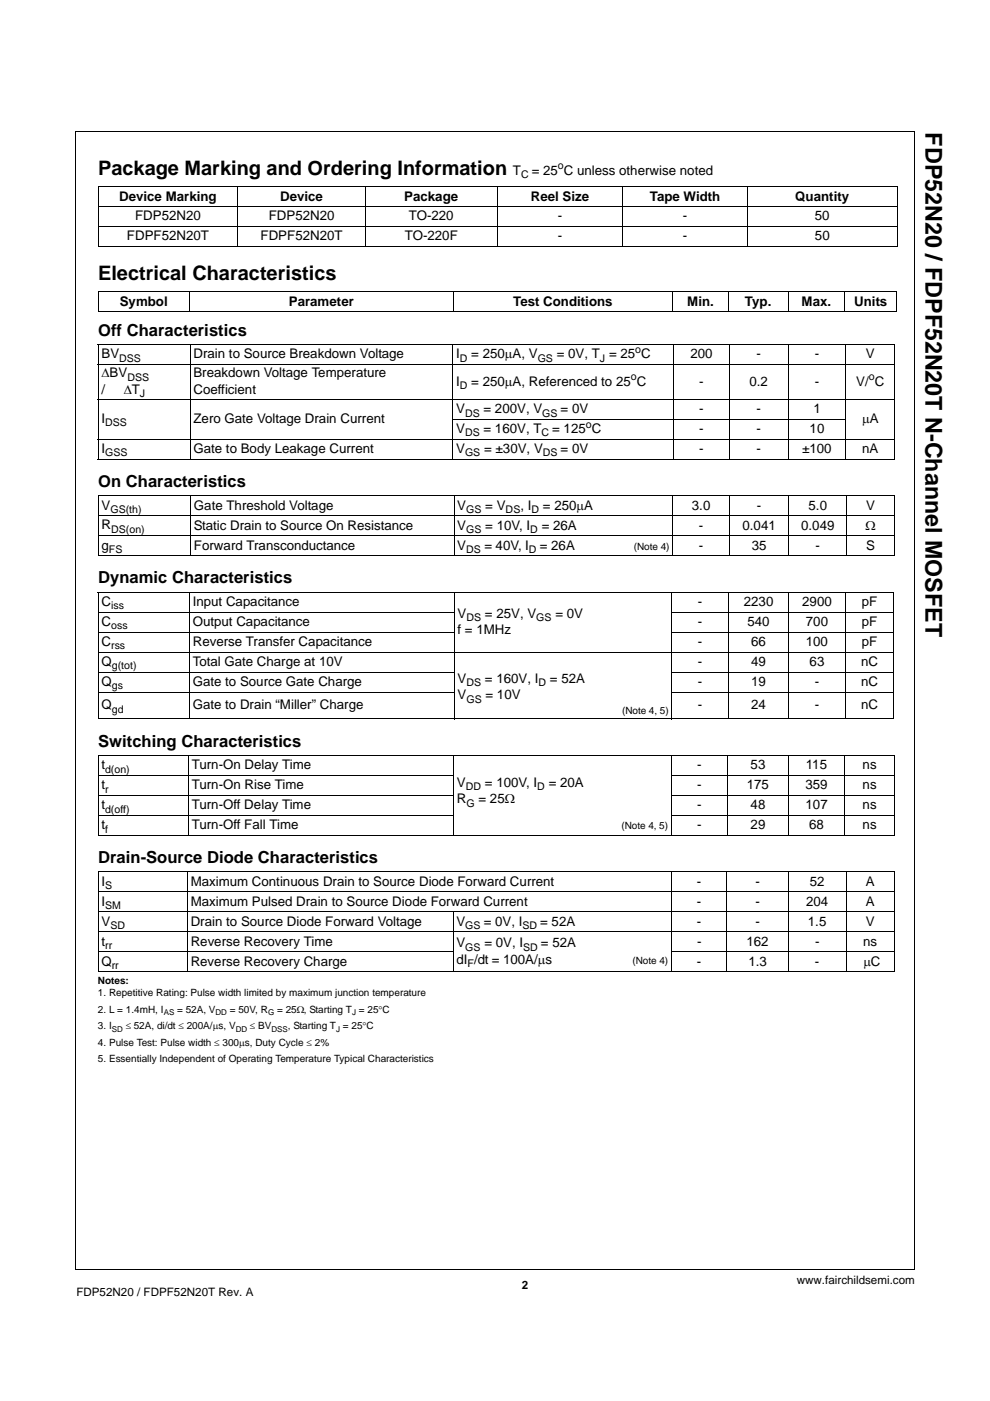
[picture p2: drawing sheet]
<svg xmlns="http://www.w3.org/2000/svg" width="210mm" height="297mm" viewBox="0 0 210 297" stroke-linecap="round" stroke-linejoin="round" font-family="sans-serif">
<defs><g id="words">
<text font-size="4.9" x="196.2" y="28.1" transform="rotate(90 196.2 28.1)">FDP52N20 / FDPF52N20T N-Channel MOSFET</text>
<g font-size="4.2">
<text x="20.8" y="37">Package Marking and Ordering Information</text>
<text x="20.8" y="59.3">Electrical Characteristics</text>
</g>
<g font-size="3.5">
<text x="20.8" y="71.1">Off Characteristics</text>
<text x="20.8" y="103.3">On Characteristics</text>
<text x="20.8" y="123.7">Dynamic Characteristics</text>
<text x="20.8" y="158.3">Switching Characteristics</text>
<text x="20.8" y="183">Drain-Source Diode Characteristics</text>
</g>
<g font-size="2.8">
<text x="108.8" y="37">T</text>
<text x="112.7" y="37">= 25 C unless otherwise noted</text>
<text x="25.3" y="42.6">Device Marking</text>
<text x="28.7" y="46.7">FDP52N20</text>
<text x="57" y="46.7">FDP52N20</text>
<text x="59.4" y="42.6">Device</text>
<text x="85.7" y="42.6">Package</text>
<text x="86.7" y="46.7">TO-220</text>
<text x="112.5" y="42.6">Reel Size</text>
<text x="118.3" y="46.7">-</text>
<text x="137.8" y="42.6">Tape Width</text>
<text x="144.8" y="46.7">-</text>
<text x="168.6" y="42.6">Quantity</text>
<text x="172.8" y="46.7">50</text>
<text x="26.9" y="50.9">FDPF52N20T</text>
<text x="55.2" y="50.9">FDPF52N20T</text>
<text x="85.8" y="50.9">TO-220F</text>
<text x="118.3" y="50.9">-</text>
<text x="144.8" y="50.9">-</text>
<text x="172.8" y="50.9">50</text>
<text x="25.4" y="64.9">Symbol</text>
<text x="61.2" y="64.9">Parameter</text>
<text x="108.8" y="64.9">Test Conditions</text>
<text x="145.7" y="64.9">Min.</text>
<text x="158" y="64.9">Typ.</text>
<text x="170" y="64.9">Max.</text>
<text x="181.1" y="64.9">Units</text>
<text x="21.5" y="76">BV</text>
<text x="41" y="76">Drain to Source Breakdown Voltage</text>
<text x="96.7" y="76">I</text>
<text x="99.9" y="76">= 250µA, V</text>
<text x="118" y="76">= 0V, T = 25 C</text>
<text x="146.4" y="76">200</text>
<text x="160.4" y="76">-</text>
<text x="172.8" y="76">-</text>
<text x="183.6" y="76">V</text>
<text x="21.5" y="83.5">/</text>
<text x="21.5" y="80">∆BV</text>
<text x="26.2" y="83.5">∆T</text>
<text x="41" y="80">Breakdown Voltage Temperature</text>
<text x="41" y="83.5">Coefficient</text>
<text x="96.7" y="81.8">I</text>
<text x="99.9" y="81.8">= 250µA, Referenced to 25 C</text>
<text x="148.3" y="81.8">-</text>
<text x="158.9" y="81.8">0.2</text>
<text x="172.8" y="81.8">-</text>
<text x="181.5" y="81.8">V/ C</text>
<text x="21.5" y="89.7">I</text>
<text x="41" y="89.7">Zero Gate Voltage Drain Current</text>
<text x="96.7" y="87.6">V</text>
<text x="102.5" y="87.6">= 200V, V</text>
<text x="118.9" y="87.6">= 0V</text>
<text x="148.3" y="87.6">-</text>
<text x="160.4" y="87.6">-</text>
<text x="172.4" y="87.6">1</text>
<text x="182.8" y="89.7">µA</text>
<text x="96.7" y="91.8">V</text>
<text x="102.5" y="91.8">= 160V, T</text>
<text x="117.1" y="91.8">= 125 C</text>
<text x="148.3" y="91.8">-</text>
<text x="160.4" y="91.8">-</text>
<text x="171.7" y="91.8">10</text>
<text x="21.5" y="96.1">I</text>
<text x="41" y="96.1">Gate to Body Leakage Current</text>
<text x="96.7" y="96.1">V</text>
<text x="102.6" y="96.1">= ±30V, V</text>
<text x="118.9" y="96.1">= 0V</text>
<text x="148.3" y="96.1">-</text>
<text x="160.4" y="96.1">-</text>
<text x="170.1" y="96.1">±100</text>
<text x="182.8" y="96.1">nA</text>
<text x="21.5" y="112.2">R</text>
<text x="21.5" y="108.1">V</text>
<text x="41.1" y="108.1">Gate Threshold Voltage</text>
<text x="41.1" y="112.3">Static Drain to Source On Resistance</text>
<text x="96.9" y="108.1">V</text>
<text x="97" y="112.3">V</text>
<text x="102.9" y="108.1">= V</text>
<text x="102.9" y="112.3">= 10V, I</text>
<text x="110.3" y="108.1">, I</text>
<text x="114.9" y="112.3">= 26A</text>
<text x="115.1" y="108.1">= 250µA</text>
<text x="146.7" y="108.1">3.0</text>
<text x="148.2" y="112.3">-</text>
<text x="157.4" y="112.3">0.041</text>
<text x="160.5" y="108.1">-</text>
<text x="169.9" y="112.3">0.049</text>
<text x="171.4" y="108.1">5.0</text>
<text x="183.5" y="112.3">Ω</text>
<text x="183.6" y="108.1">V</text>
<text x="21.5" y="116.5">g</text>
<text x="41.1" y="116.5">Forward Transconductance</text>
<text x="97" y="116.5">V</text>
<text x="102.7" y="116.5">= 40V, I</text>
<text x="114.5" y="116.5">= 26A</text>
<text x="148.2" y="116.5">-</text>
<text x="159.4" y="116.5">35</text>
<text x="172.9" y="116.5">-</text>
<text x="183.6" y="116.5">S</text>
<text x="21.5" y="128.5">C</text>
<text x="40.9" y="128.5">Input Capacitance</text>
<text x="97" y="131">V</text>
<text x="102.8" y="131">= 25V, V</text>
<text x="117.8" y="131">= 0V</text>
<text x="148" y="128.5">-</text>
<text x="157.7" y="128.5">2230</text>
<text x="170.1" y="128.5">2900</text>
<text x="182.7" y="128.5">pF</text>
<text x="21.5" y="132.8">C</text>
<text x="21.5" y="137">C</text>
<text x="40.9" y="132.8">Output Capacitance</text>
<text x="40.9" y="137">Reverse Transfer Capacitance</text>
<text x="97" y="134.5">f = 1MHz</text>
<text x="147.9" y="137">-</text>
<text x="147.9" y="132.8">-</text>
<text x="158.5" y="132.8">540</text>
<text x="159.2" y="137">66</text>
<text x="170.9" y="137">100</text>
<text x="170.9" y="132.8">700</text>
<text x="182.7" y="137">pF</text>
<text x="182.7" y="132.8">pF</text>
<text x="21.5" y="141.2">Q</text>
<text x="40.9" y="141.2">Total Gate Charge at 10V</text>
<text x="148" y="141.2">-</text>
<text x="159.3" y="141.2">49</text>
<text x="171.7" y="141.2">63</text>
<text x="182.6" y="141.2">nC</text>
<text x="21.5" y="145.5">Q</text>
<text x="40.9" y="145.5">Gate to Source Gate Charge</text>
<text x="97" y="144.8">V</text>
<text x="97" y="148.3">V</text>
<text x="102.8" y="144.8">= 160V, I</text>
<text x="102.9" y="148.3">= 10V</text>
<text x="116.6" y="144.8">= 52A</text>
<text x="147.9" y="145.5">-</text>
<text x="159.2" y="145.5">19</text>
<text x="172.8" y="145.5">-</text>
<text x="182.6" y="145.5">nC</text>
<text x="21.5" y="150.4">Q</text>
<text x="40.9" y="150.4">Gate to Drain “Miller” Charge</text>
<text x="147.9" y="150.4">-</text>
<text x="159.3" y="150.4">24</text>
<text x="172.8" y="150.4">-</text>
<text x="182.6" y="150.4">nC</text>
<text x="21.5" y="167.3">t</text>
<text x="21.5" y="163.1">t</text>
<text x="40.7" y="163.1">Turn-On Delay Time</text>
<text x="40.7" y="167.3">Turn-On Rise Time</text>
<text x="96.9" y="166.8">V</text>
<text x="102.8" y="166.8">= 100V, I</text>
<text x="116.3" y="166.8">= 20A</text>
<text x="147.8" y="167.3">-</text>
<text x="147.8" y="163.1">-</text>
<text x="158.3" y="167.3">175</text>
<text x="159.2" y="163.1">53</text>
<text x="170.8" y="167.3">359</text>
<text x="170.9" y="163.1">115</text>
<text x="182.9" y="167.3">ns</text>
<text x="182.9" y="163.1">ns</text>
<text x="21.5" y="171.6">t</text>
<text x="40.7" y="171.6">Turn-Off Delay Time</text>
<text x="96.9" y="170.3">R</text>
<text x="101.5" y="170.3">= 25Ω</text>
<text x="147.8" y="171.6">-</text>
<text x="159.2" y="171.6">48</text>
<text x="170.8" y="171.6">107</text>
<text x="182.9" y="171.6">ns</text>
<text x="21.5" y="175.8">t</text>
<text x="40.7" y="175.8">Turn-Off Fall Time</text>
<text x="147.8" y="175.8">-</text>
<text x="159.2" y="175.8">29</text>
<text x="171.6" y="175.8">68</text>
<text x="182.9" y="175.8">ns</text>
<text x="21.5" y="187.8">I</text>
<text x="40.4" y="187.8">Maximum Continuous Drain to Source Diode Forward Current</text>
<text x="147.8" y="187.8">-</text>
<text x="160.2" y="187.8">-</text>
<text x="171.7" y="187.8">52</text>
<text x="183.6" y="187.8">A</text>
<text x="21.5" y="192">I</text>
<text x="21.5" y="196.3">V</text>
<text x="40.4" y="192">Maximum Pulsed Drain to Source Diode Forward Current</text>
<text x="40.4" y="196.3">Drain to Source Diode Forward Voltage</text>
<text x="96.8" y="196.3">V</text>
<text x="102.6" y="196.3">= 0V, I</text>
<text x="114.5" y="196.3">= 52A</text>
<text x="147.8" y="192">-</text>
<text x="147.8" y="196.3">-</text>
<text x="160.2" y="192">-</text>
<text x="160.2" y="196.3">-</text>
<text x="170.9" y="192">204</text>
<text x="171.3" y="196.3">1.5</text>
<text x="183.6" y="192">A</text>
<text x="183.6" y="196.3">V</text>
<text x="21.5" y="200.5">t</text>
<text x="40.4" y="200.5">Reverse Recovery Time</text>
<text x="96.8" y="200.9">V</text>
<text x="102.7" y="200.9">= 0V, I</text>
<text x="114.7" y="200.9">= 52A</text>
<text x="147.8" y="200.5">-</text>
<text x="158.3" y="200.5">162</text>
<text x="172.8" y="200.5">-</text>
<text x="183" y="200.5">ns</text>
<text x="21.5" y="204.7">Q</text>
<text x="40.4" y="204.7">Reverse Recovery Charge</text>
<text x="96.8" y="204.4">dI /dt = 100A/µs</text>
<text x="147.8" y="204.7">-</text>
<text x="158.7" y="204.7">1.3</text>
<text x="172.8" y="204.7">-</text>
<text x="183" y="204.7">µC</text>
</g>
<g font-size="2.5">
<text x="16.2" y="274.8">FDP52N20 / FDPF52N20T Rev. A</text>
<text x="110.7" y="273.3">2</text>
<text x="168.9" y="272.2">www.fairchildsemi.com</text>
</g>
<g font-size="2.2">
<text x="118.3" y="35.9">o</text>
<text x="110.5" y="37.7">C</text>
<text x="25.3" y="76.7">DSS</text>
<text x="97.5" y="76.7">D</text>
<text x="114" y="76.7">GS</text>
<text x="127.2" y="76.7">J</text>
<text x="134.7" y="74.8">o</text>
<text x="27" y="80.7">DSS</text>
<text x="97.5" y="82.5">D</text>
<text x="133.8" y="80.6">o</text>
<text x="184.2" y="80.6">o</text>
<text x="29.7" y="84.2">J</text>
<text x="98.6" y="88.3">DS</text>
<text x="115" y="88.3">GS</text>
<text x="22.3" y="90.4">DSS</text>
<text x="98.6" y="92.5">DS</text>
<text x="114.8" y="92.5">C</text>
<text x="124.2" y="90.7">o</text>
<text x="22.3" y="96.8">GSS</text>
<text x="98.6" y="96.8">GS</text>
<text x="115.1" y="96.8">DS</text>
<text x="23.4" y="108.8">GS(th)</text>
<text x="23.6" y="112.9">DS(on)</text>
<text x="98.8" y="108.8">GS</text>
<text x="98.8" y="113">GS</text>
<text x="107.2" y="108.8">DS</text>
<text x="112.4" y="113">D</text>
<text x="112.7" y="108.8">D</text>
<text x="23.1" y="117.2">FS</text>
<text x="98.8" y="117.2">DS</text>
<text x="112.1" y="117.2">D</text>
<text x="23.6" y="129.2">iss</text>
<text x="98.9" y="131.7">DS</text>
<text x="113.7" y="131.7">GS</text>
<text x="23.6" y="133.5">oss</text>
<text x="23.6" y="137.7">rss</text>
<text x="23.7" y="141.9">g(tot)</text>
<text x="23.7" y="146.2">gs</text>
<text x="98.9" y="145.5">DS</text>
<text x="98.9" y="149">GS</text>
<text x="114.2" y="145.5">D</text>
<text x="23.7" y="151.1">gd</text>
<text x="22.3" y="163.8">d(on)</text>
<text x="98.8" y="167.5">DD</text>
<text x="113.9" y="167.5">D</text>
<text x="22.3" y="172.3">d(off)</text>
<text x="22.3" y="168">r</text>
<text x="98.9" y="171">G</text>
<text x="22.3" y="176.5">f</text>
<text x="22.3" y="188.5">S</text>
<text x="22.3" y="192.7">SM</text>
<text x="23.4" y="197">SD</text>
<text x="98.7" y="197">GS</text>
<text x="110.8" y="197">SD</text>
<text x="22.3" y="201.2">rr</text>
<text x="98.7" y="201.5">GS</text>
<text x="110.9" y="201.5">SD</text>
<text x="23.7" y="205.4">rr</text>
<text x="99.1" y="205.1">F</text>
</g>
<g font-size="2.1">
<text x="134.4" y="116.5">(Note 4)</text>
<text x="131.9" y="151.3">(Note 4, 5)</text>
<text x="131.7" y="175.9">(Note 4, 5)</text>
<text x="20.8" y="208.7">Notes:</text>
<text x="134.1" y="204.4">(Note 4)</text>
<text x="20.8" y="211.1">1. Repetitive Rating: Pulse width limited by maximum junction temperature</text>
<text x="20.8" y="214.7">2. L = 1.4mH, I</text>
<text x="37.5" y="214.7">= 52A, V</text>
<text x="48.7" y="214.7">= 50V, R</text>
<text x="58.8" y="214.7">= 25Ω, Starting T = 25°C</text>
<text x="20.8" y="218.2">3. I</text>
<text x="20.8" y="221.7">4. Pulse Test: Pulse width ≤ 300µs, Duty Cycle ≤ 2%</text>
<text x="26.6" y="218.2">≤ 52A, di/dt ≤ 200A/µs, V</text>
<text x="53" y="218.2">≤ BV</text>
<text x="61" y="218.2">, Starting T = 25°C</text>
<text x="20.8" y="225.3">5. Essentially Independent of Operating Temperature Typical Characteristics</text>
</g>
<g font-size="1.7">
<text x="34.7" y="215.2">AS</text>
<text x="45.7" y="215.2">DD</text>
<text x="56.9" y="215.2">G</text>
<text x="74.7" y="215.2">J</text>
<text x="23.7" y="218.7">SD</text>
<text x="50" y="218.7">DD</text>
<text x="57.6" y="218.7">DSS</text>
<text x="71.3" y="218.7">J</text>
</g>
</g></defs>
<g fill="none" stroke="#000" stroke-width=".21">
<path d="M16 27.9h178M16 27.8v241.4M20.8 39.5h169.5M20.8 39.5v12.7M50.4 39.5v12.7M77.4 39.5v12.7M105.5 39.5v12.7M132 39.5v12.7M158.5 39.5v12.7M190.2 39.5v12.7M193.9 27.9v241.4M20.8 43.7h169.5"/>
<path d="M20.8 48h169.5M20.8 52.2h169.5M20.8 61.7h169.3M20.8 66h169.3M20.8 73h169M20.8 77.3h169M20.8 61.8v4.1M20.8 73.1v24.2M40.2 61.7v4.3M40.3 73v24.4M96 73v24.4M96.1 61.7v4.3"/>
<path d="M142.7 61.7v4.3M142.8 73v24.4M154.5 61.7v4.3M154.6 73v24.4M167.1 61.7v4.3M167.1 73v24.4M179.1 61.7v4.3M179.3 73v24.4M189.7 73.1v24.2M190.1 61.8v4.1M20.8 84.7h169M20.8 93.1h169"/>
<path d="M20.8 97.4h169M96 88.9h83.4M20.8 105.1h168.9M20.8 109.3h168.9M20.8 113.6h168.9M20.8 117.8h168.9M20.8 105.2v12.6M40.4 105.1v12.8M96.3 105.1v12.8M142.7 105.1v12.8M154.6 105.1v12.8M167.3 105.1v12.8"/>
<path d="M179.5 105.1v12.8M189.6 105.2v12.6M20.8 125.6h168.7M20.8 129.8h75.6M20.8 134h75.6M20.8 138.3h168.7M20.8 125.6v26.8M40.2 125.5v26.9M96.3 125.5v27M142.4 129.8h47.1M142.4 134h47.1M142.5 125.5v27"/>
<path d="M154.4 125.5v26.9M167.2 125.5v26.9M179.2 125.5v26.9M189.5 125.6v26.8M20.8 142.5h75.6M20.8 146.7h75.6M20.8 152.4h75.4M96.4 152.4h46M142.4 142.5h47.1M142.4 146.7h47.1M142.5 152.4h47M20.8 160.2h168.9"/>
<path d="M20.8 164.4h75.4M20.8 168.6h75.4M20.8 172.9h75.4M20.8 177.1h168.9M20.8 160.2v16.8M40 160.1v17M96.2 160.1v17M142.3 164.4h47.4M142.3 168.6h47.4M142.3 172.9h47.4M142.3 160.1v17M154.3 160.1v17"/>
<path d="M167.1 160.1v17M179.2 160.1v17M189.6 160.2v16.8M20.8 184.8h168.9M20.8 189.1h168.9M20.8 193.3h168.9M20.8 197.5h168.9M20.8 184.9v21.1M39.7 184.8v21.3M96.1 193.3v12.8M142.4 184.8v21.3M154.1 184.8v21.3"/>
<path d="M167.2 184.8v21.3M179.4 184.8v21.3M189.6 184.9v21.1M20.8 201.8h75.3M20.8 206h168.9M142.3 201.8h47.4M16 269.2h177.9"/>
</g>
<use href="#words"/>
</svg>
